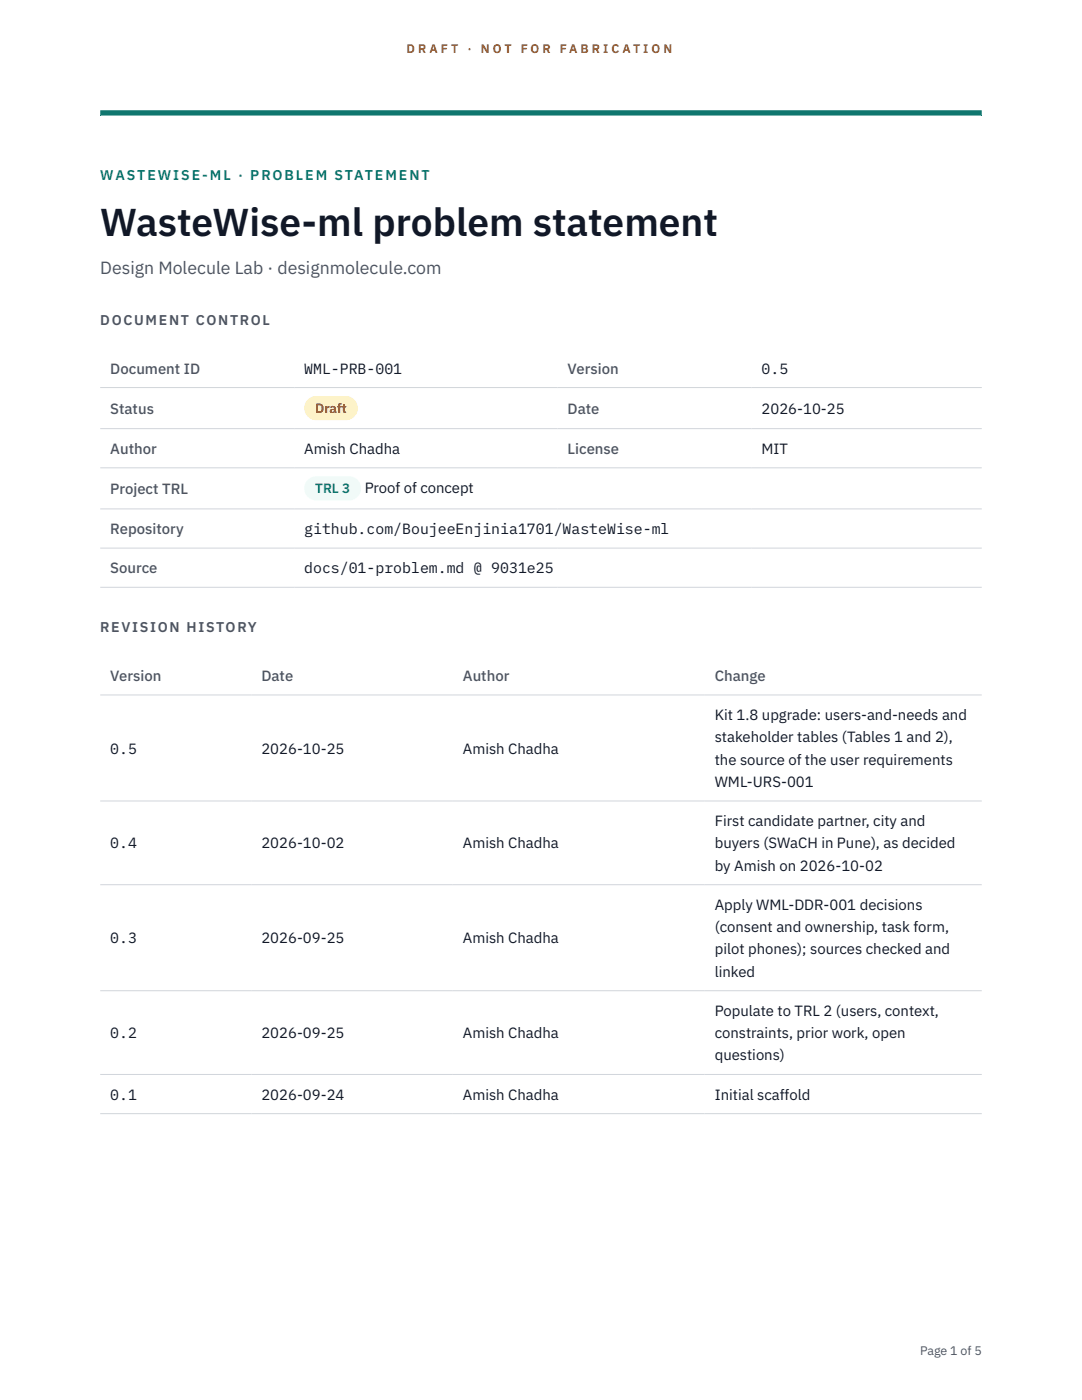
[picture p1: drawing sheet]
<svg xmlns="http://www.w3.org/2000/svg" width="216mm" height="279mm" viewBox="0 0 216 279" stroke-linecap="round" stroke-linejoin="round" font-family="sans-serif">
<defs><g id="words">
<text font-size="7.8" fill="#111827" x="20" y="47.1">WasteWise-ml problem statement</text>
<text font-size="3.5" fill="#4b5563" x="20" y="54.6">Design Molecule Lab · designmolecule.com</text>
<g font-size="3" fill="#4b5563">
<text x="22" y="74.5">Document ID</text>
<text x="113.3" y="74.5">Version</text>
<text x="22" y="82.6">Status</text>
<text x="113.3" y="82.6">Date</text>
<text x="22" y="90.6">Author</text>
<text x="113.3" y="90.6">License</text>
<text x="22" y="98.6">Project TRL</text>
<text x="22" y="106.6">Repository</text>
<text x="22" y="114.4">Source</text>
<text x="22" y="135.9">Version</text>
<text x="52.2" y="135.9">Date</text>
<text x="92.4" y="135.9">Author</text>
<text x="142.6" y="135.9">Change</text>
</g>
<g font-size="3" fill="#111827">
<text x="60.7" y="74.5">WML-PRB-001</text>
<text x="152" y="74.5">0.5</text>
<text x="152" y="82.6">2026-10-25</text>
<text x="60.7" y="90.6">Amish Chadha</text>
<text x="152" y="90.6">MIT</text>
<text x="72.8" y="98.5">Proof of concept</text>
<text x="60.7" y="106.6">github.com/BoujeeEnjinia1701/WasteWise-ml</text>
<text x="60.7" y="114.4">docs/01-problem.md @ 9031e25</text>
<text x="142.6" y="143.7">Kit 1.8 upgrade: users-and-needs and</text>
<text x="142.6" y="148.2">stakeholder tables (Tables 1 and 2),</text>
<text x="22" y="150.4">0.5</text>
<text x="52.2" y="150.4">2026-10-25</text>
<text x="92.4" y="150.4">Amish Chadha</text>
<text x="142.6" y="152.6">the source of the user requirements</text>
<text x="142.6" y="157.1">WML-URS-001</text>
<text x="142.6" y="164.9">First candidate partner, city and</text>
<text x="22" y="169.3">0.4</text>
<text x="52.2" y="169.3">2026-10-02</text>
<text x="92.4" y="169.3">Amish Chadha</text>
<text x="142.6" y="169.3">buyers (SWaCH in Pune), as decided</text>
<text x="142.6" y="173.8">by Amish on 2026-10-02</text>
<text x="142.6" y="181.6">Apply WML-DDR-001 decisions</text>
<text x="22" y="188.3">0.3</text>
<text x="52.2" y="188.3">2026-09-25</text>
<text x="92.4" y="188.3">Amish Chadha</text>
<text x="142.6" y="186">(consent and ownership, task form,</text>
<text x="142.6" y="190.5">pilot phones); sources checked and</text>
<text x="142.6" y="194.9">linked</text>
<text x="142.6" y="202.7">Populate to TRL 2 (users, context,</text>
<text x="22" y="207.2">0.2</text>
<text x="52.2" y="207.2">2026-09-25</text>
<text x="92.4" y="207.2">Amish Chadha</text>
<text x="142.6" y="207.2">constraints, prior work, open</text>
<text x="142.6" y="211.6">questions)</text>
<text x="22" y="219.5">0.1</text>
<text x="52.2" y="219.5">2026-09-24</text>
<text x="92.4" y="219.5">Amish Chadha</text>
<text x="142.6" y="219.5">Initial scaffold</text>
</g>
<text font-size="2.8" fill="#0f766e" x="20" y="36">WASTEWISE-ML · PROBLEM STATEMENT</text>
<g font-size="2.8" fill="#4b5563">
<text x="20" y="64.8">DOCUMENT CONTROL</text>
<text x="20" y="126.2">REVISION HISTORY</text>
</g>
<text font-size="2.7" fill="#92400e" x="62.9" y="82.5">Draft</text>
<text font-size="2.7" fill="#0f766e" x="62.9" y="98.5">TRL 3</text>
<g font-size="2.5" fill="#b45309">
<text x="81.1" y="10.5">D R A F T</text>
<text x="93.3" y="10.5">·</text>
<text x="95.9" y="10.5">N O T</text>
<text x="103.9" y="10.5">F O R</text>
<text x="111.7" y="10.5">F A B R I C A T I O N</text>
</g>
<text font-size="2.5" fill="#4b5563" x="183.6" y="270.3">Page 1 of 5</text>
</g></defs>
<path d="M20 23.1h175.9zM20 22h175.9v1.1h-175.9z" fill-rule="evenodd" fill="#0f766e"/>
<path d="M20 77.3h175.9M20 85.5h175.9M20 93.4h175.9M20 101.6h175.9M20 109.4h175.9M20 117.2h175.9M20 138.7h175.9M20 159.9h175.9M20 176.6h175.9M20 197.7h175.9M20 214.4h175.9M20 222.3h175.9" fill="none" stroke="#d1d5db" stroke-width=".2"/>
<path d="M60.7 79h10.7v4.9h-10.7z" fill="#fef3c7"/>
<path d="M60.7 95.1h11.4v4.8h-11.4z" fill="#f0fdfa"/>
<use href="#words"/>
</svg>
